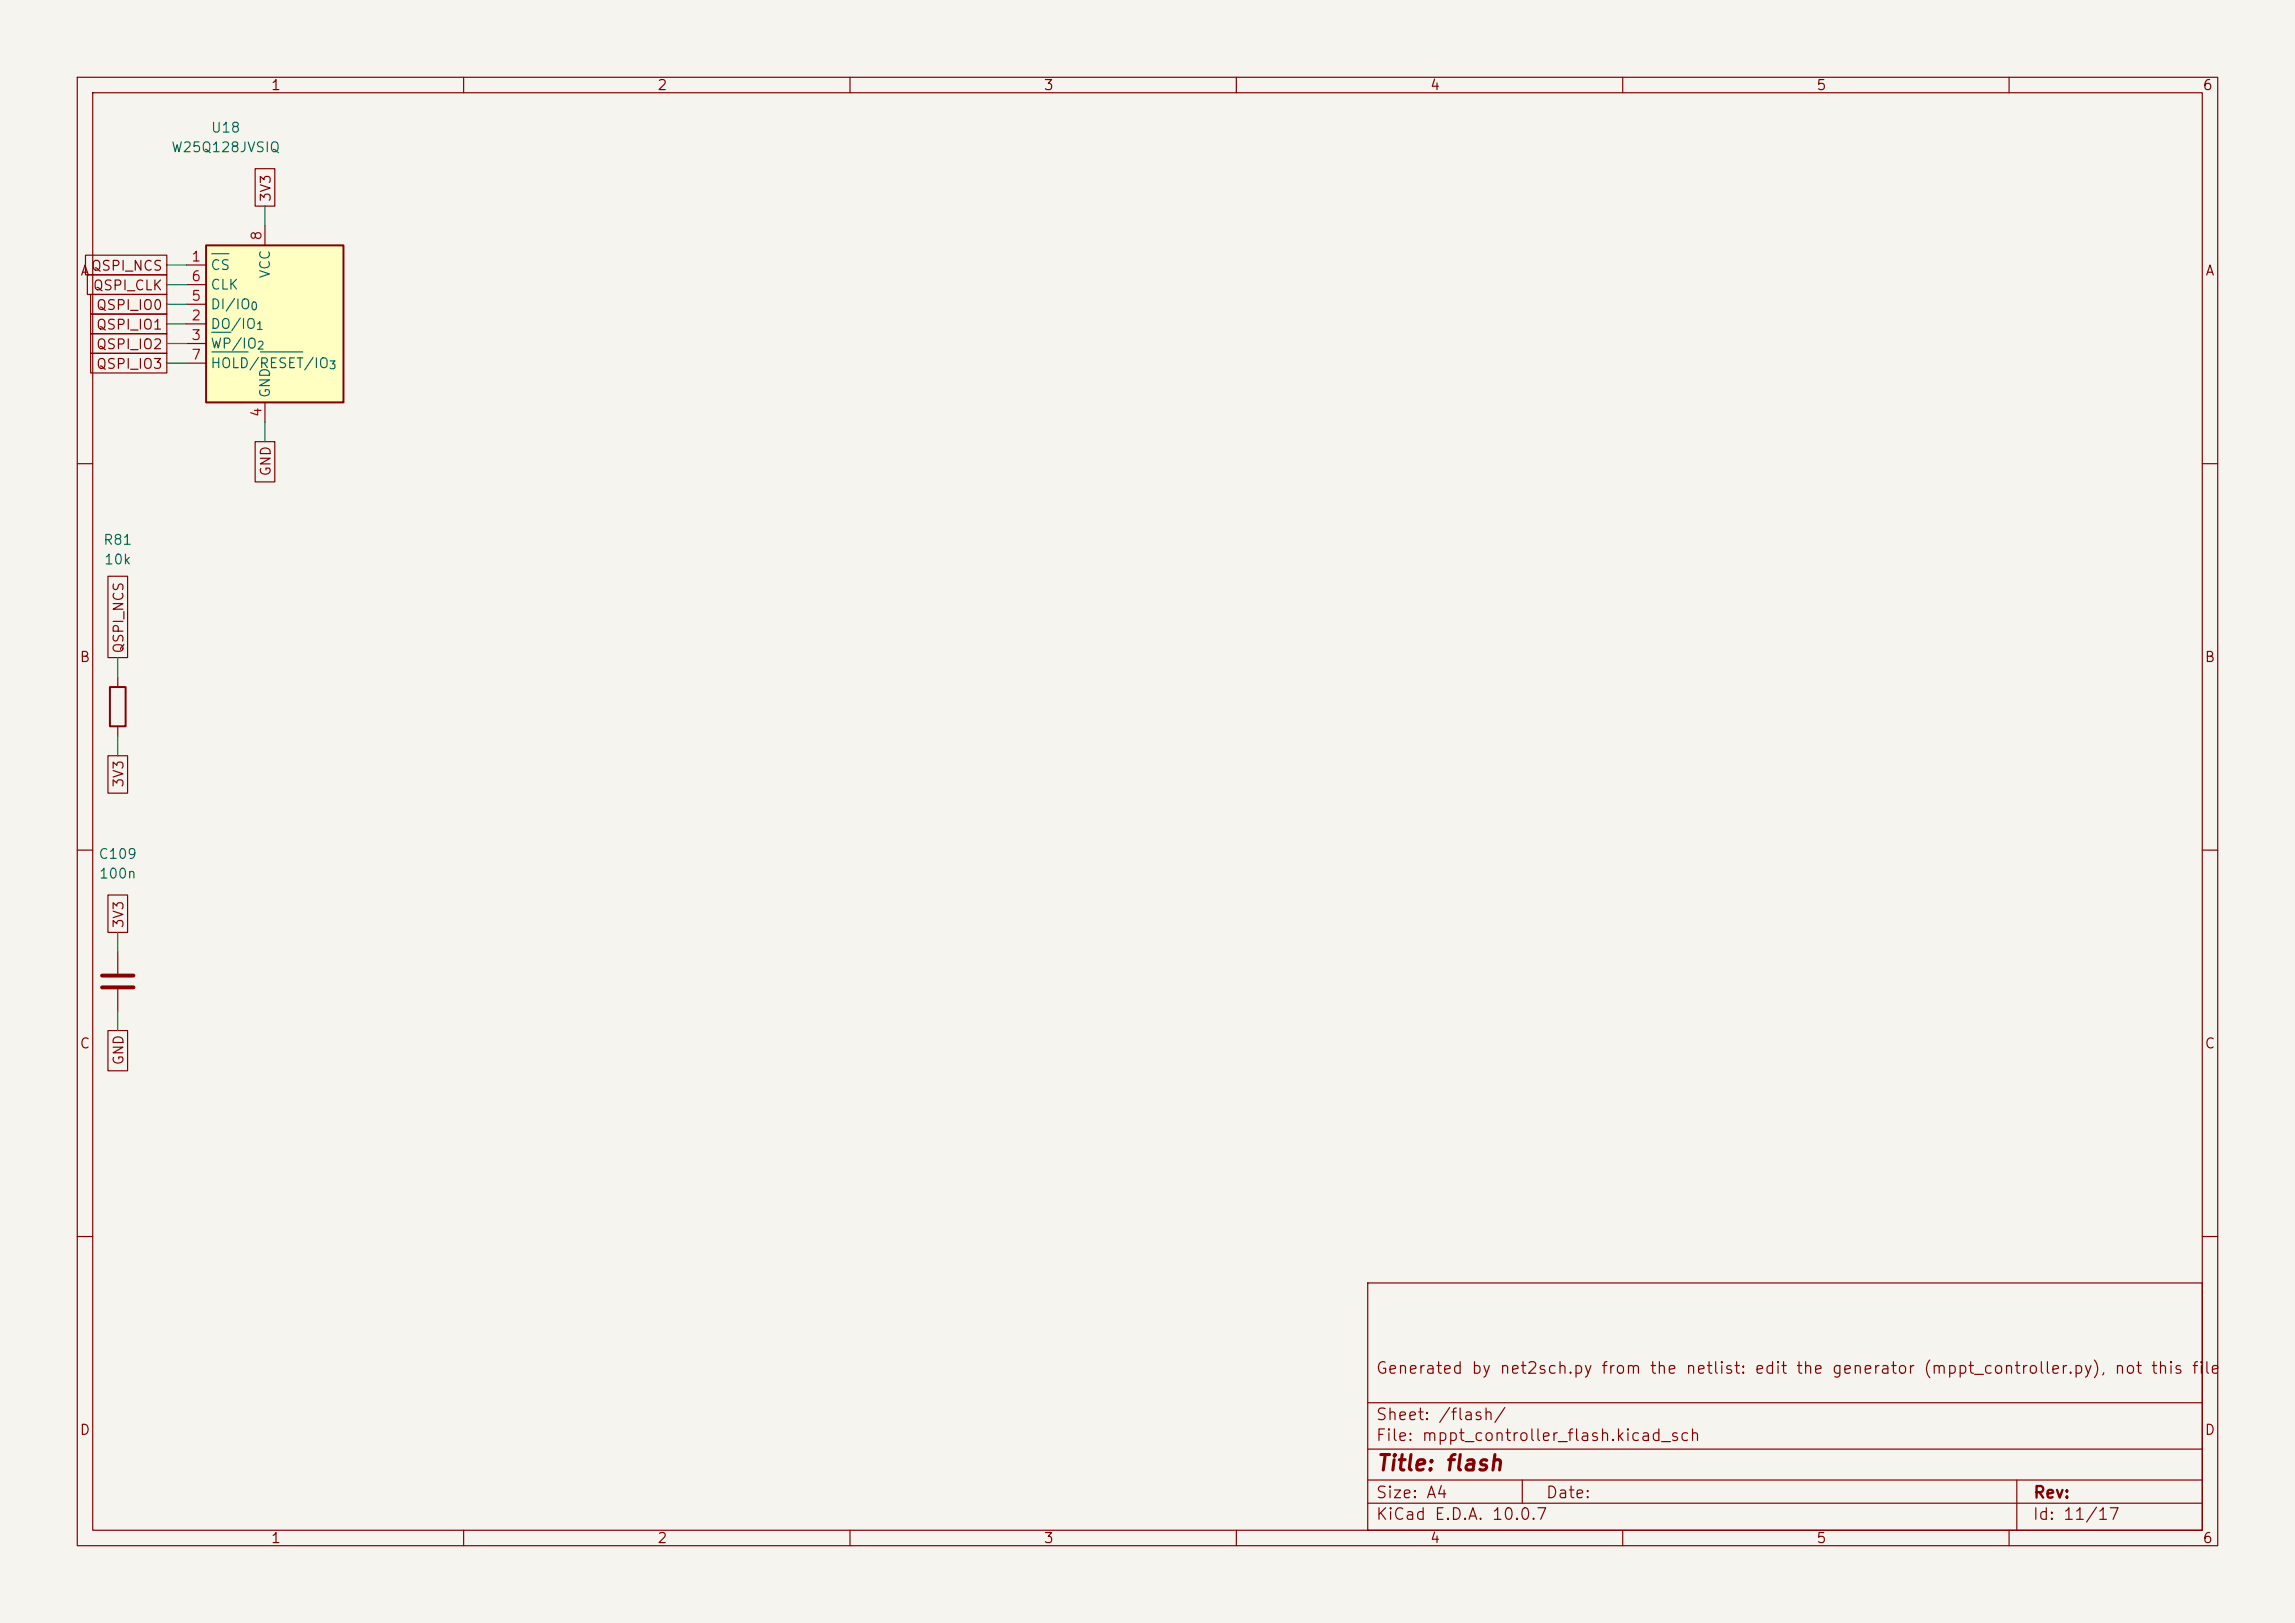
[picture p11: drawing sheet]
<svg xmlns="http://www.w3.org/2000/svg" width="297mm" height="210mm" viewBox="0 0 297 210" stroke-linecap="round" stroke-linejoin="round" font-family="sans-serif">
<defs><g id="words">
<text font-size="2" fill="#840000" x="178" y="190.8">Title: flash</text>
<g font-size="1.5" fill="#840000">
<text x="178" y="178.1">Generated by net2sch.py from the netlist: edit the generator (mppt_controller.py), not this file</text>
<text x="178" y="184.1">Sheet: /flash/</text>
<text x="178" y="186.8">File: mppt_controller_flash.kicad_sch</text>
<text x="178" y="197">KiCad E.D.A. 10.0.7</text>
<text x="178" y="194.2">Size: A4</text>
<text x="200" y="194.2">Date:</text>
<text x="263" y="197">Id: 11/17</text>
<text x="263" y="194.2">Rev:</text>
</g>
<g font-size="1.3" fill="#840000">
<text x="35" y="12">1</text>
<text x="85" y="12">2</text>
<text x="135" y="12">3</text>
<text x="185" y="12">4</text>
<text x="235" y="12">5</text>
<text x="285" y="12">6</text>
<text x="35.3" y="26.2" transform="rotate(-90 35.3 26.2)">3V3</text>
<text x="10.3" y="36">A</text>
<text x="11.7" y="35.3">QSPI_NCS</text>
<text x="285.3" y="36">A</text>
<text x="11.9" y="37.9">QSPI_CLK</text>
<text x="12.4" y="40.4">QSPI_IO0</text>
<text x="12.4" y="45.5">QSPI_IO2</text>
<text x="12.4" y="43">QSPI_IO1</text>
<text x="12.4" y="48">QSPI_IO3</text>
<text x="35.3" y="61.7" transform="rotate(-90 35.3 61.7)">GND</text>
<text x="10.2" y="86">B</text>
<text x="16.3" y="84.6" transform="rotate(-90 16.3 84.6)">QSPI_NCS</text>
<text x="285.2" y="86">B</text>
<text x="16.3" y="102" transform="rotate(-90 16.3 102)">3V3</text>
<text x="16.3" y="120.2" transform="rotate(-90 16.3 120.2)">3V3</text>
<text x="10.2" y="136">C</text>
<text x="16.3" y="137.9" transform="rotate(-90 16.3 137.9)">GND</text>
<text x="285.2" y="136">C</text>
<text x="10.2" y="186">D</text>
<text x="285.2" y="186">D</text>
<text x="35" y="200">1</text>
<text x="85" y="200">2</text>
<text x="135" y="200">3</text>
<text x="185" y="200">4</text>
<text x="235" y="200">5</text>
<text x="285" y="200">6</text>
</g>
<g font-size="1.3" fill="#006464">
<text x="27.2" y="17.5">U18</text>
<text x="22.1" y="20">W25Q128JVSIQ</text>
<text x="27.2" y="35.3">CS</text>
<text x="27.2" y="40.3">DI/IO</text>
<text x="27.2" y="37.8">CLK</text>
<text x="35.3" y="36.1" transform="rotate(-90 35.3 36.1)">VCC</text>
<text x="27.2" y="42.9">DO/IO</text>
<text x="27.2" y="45.4">WP/IO</text>
<text x="27.2" y="48">HOLD/RESET/IO</text>
<text x="35.3" y="51.6" transform="rotate(-90 35.3 51.6)">GND</text>
<text x="13.3" y="70.8">R81</text>
<text x="13.4" y="73.4">10k</text>
<text x="12.7" y="111.5">C109</text>
<text x="12.7" y="114">100n</text>
</g>
<g font-size="1.3" fill="#a90000">
<text x="24.7" y="34.2">1</text>
<text x="34.2" y="31.2" transform="rotate(-90 34.2 31.2)">8</text>
<text x="24.7" y="41.8">2</text>
<text x="24.7" y="39.2">5</text>
<text x="24.7" y="36.7">6</text>
<text x="24.7" y="44.3">3</text>
<text x="24.7" y="46.9">7</text>
<text x="34.2" y="54.1" transform="rotate(-90 34.2 54.1)">4</text>
</g>
<g font-size="1" fill="#006464">
<text x="32.3" y="40.4">0</text>
<text x="33" y="42.9">1</text>
<text x="33.2" y="45.5">2</text>
<text x="42.5" y="48">3</text>
</g>
</g></defs>
<path d="M0 0h297v210h-297z" fill="#f5f4ef" stroke="#f5f4ef" stroke-width=".13"/>
<g fill="none" stroke="#840000" stroke-width=".15">
<path d="M10 10h277v190h-277zM12 12h273v186h-273zM60 10v2M110 10v2M160 10v2M210 10v2M260 10v2M10 60h2M285 60h2M15.2 87.6v1.3M15.2 94v1.3M10 110h2"/>
<path d="M285 110h2M15.2 123.2v2.8M15.2 128v2.8M10 160h2M177 166h108v32h-108zM285 160h2M60 198v2M110 198v2M160 198v2M177 194.5h108M177 191.5h108M177 187.5h108"/>
<path d="M177 181.5h108M197 191.5v3M210 198v2M260 198v2M261 191.5v6.5"/>
</g>
<path d="M13.2 126.2h4.1M13.2 127.8h4.1" fill="none" stroke="#840000" stroke-width=".51"/>
<path d="M14.2 88.9h2.1v5.1h-2.1z" fill="none" stroke="#840000" stroke-width=".25"/>
<path d="M26.7 31.8h17.7v20.3h-17.7z" fill="#ffffc2"/>
<path d="M26.7 31.8h17.7v20.3h-17.7z" fill="none" stroke="#840000" stroke-width=".25"/>
<g fill="none" stroke="#840000" stroke-width=".15">
<path d="M11.1 33h10.5v2.6h-10.5zM11.3 35.6h10.3v2.5h-10.3zM11.7 38.1h9.9v2.5h-9.9zM24.1 34.3h2.6M24.1 39.4h2.6M24.1 36.8h2.6M33 21.8h2.6v4.9h-2.6zM34.3 29.2v2.6M11.7 43.2h9.9v2.5h-9.9zM11.7 45.7h9.9v2.6h-9.9zM11.7 40.6h9.9v2.6h-9.9zM24.1 41.9h2.6"/>
<path d="M24.1 44.5h2.6M24.1 47h2.6M33 57.2h2.6v5.2h-2.6zM34.3 52.1v2.5M14 74.6h2.5v10.5h-2.5zM14 97.8h2.5v4.8h-2.5zM14 115.8h2.5v4.9h-2.5zM14 133.4h2.5v5.2h-2.5z"/>
</g>
<path d="M27.4 32.8h2.2M27.4 43h2.5M27.4 45.5h4.7M33.7 45.5h5.5" fill="none" stroke="#006464" stroke-width=".15"/>
<path d="M21.6 36.8h2.5M21.6 39.4h2.5M21.6 34.3h2.5M34.3 26.7v2.5M21.6 47h2.5M21.6 44.5h2.5M21.6 41.9h2.5M34.3 54.6v2.6M15.2 85.1v2.5M15.2 95.3v2.5M15.2 120.7v2.5M15.2 130.8v2.6" fill="none" stroke="#009600" stroke-width=".15"/>
<use href="#words"/>
</svg>
